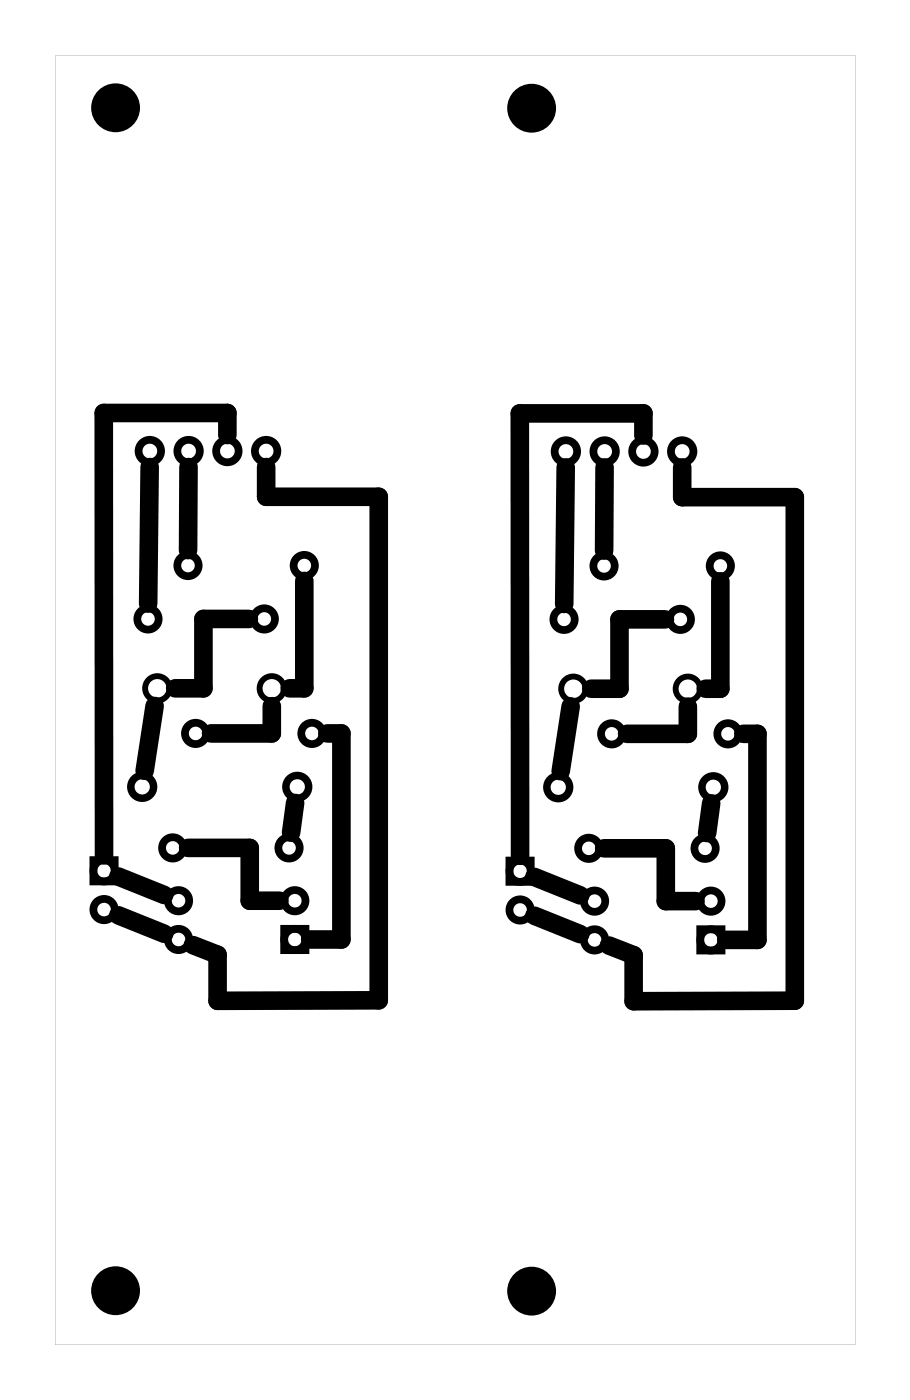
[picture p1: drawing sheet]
<svg xmlns="http://www.w3.org/2000/svg" width="60mm" height="92mm" viewBox="0 0 60 92" stroke-linecap="round" stroke-linejoin="round" font-family="sans-serif">
<path d="M3.6 3.6h52.4v84.5h-52.4zM3.6 3.6v84.5h52.4v-84.5z" fill="#000"/>
<g fill="none" stroke="#000" stroke-width=".51">
<path d="M6.1 56.4h1.4v1.3h-1.4zM33.4 56.4h1.4v1.4h-1.4zM18.6 60.9h1.4v1.3h-1.4zM45.9 60.9h1.4v1.4h-1.4z"/>
<circle cx="9.8" cy="29.6" r=".74"/>
<circle cx="12.3" cy="37.1" r=".7"/>
<circle cx="12.4" cy="29.6" r=".74"/>
<circle cx="14.9" cy="29.6" r=".74"/>
<circle cx="17.4" cy="29.6" r=".74"/>
<circle cx="19.9" cy="37.1" r=".7"/>
<circle cx="37.1" cy="29.6" r=".74"/>
<circle cx="39.6" cy="37.1" r=".7"/>
<circle cx="39.6" cy="29.6" r=".74"/>
<circle cx="42.2" cy="29.6" r=".74"/>
<circle cx="44.7" cy="29.6" r=".74"/>
<circle cx="47.2" cy="37.1" r=".7"/>
<circle cx="6.8" cy="57.1" r=".7"/>
<circle cx="6.8" cy="59.6" r=".7"/>
<circle cx="9.7" cy="40.6" r=".7"/>
<circle cx="11.3" cy="55.6" r=".7"/>
<circle cx="11.7" cy="59" r=".7"/>
<circle cx="12.8" cy="48.1" r=".7"/>
<circle cx="17.3" cy="40.6" r=".7"/>
<circle cx="18.9" cy="55.6" r=".7"/>
<circle cx="19.3" cy="59" r=".7"/>
<circle cx="20.4" cy="48.1" r=".7"/>
<circle cx="34.1" cy="57.1" r=".7"/>
<circle cx="34.1" cy="59.6" r=".7"/>
<circle cx="37" cy="40.6" r=".7"/>
<circle cx="38.6" cy="55.6" r=".7"/>
<circle cx="39" cy="59" r=".7"/>
<circle cx="40.1" cy="48.1" r=".7"/>
<circle cx="44.6" cy="40.6" r=".7"/>
<circle cx="46.2" cy="55.6" r=".7"/>
<circle cx="46.6" cy="59" r=".7"/>
<circle cx="47.7" cy="48.1" r=".7"/>
<circle cx="11.7" cy="61.6" r=".7"/>
<circle cx="19.3" cy="61.6" r=".7"/>
<circle cx="39" cy="61.6" r=".7"/>
<circle cx="46.6" cy="61.6" r=".7"/>
</g>
<g fill="none" stroke="#000" stroke-width=".49">
<circle cx="9.3" cy="51.6" r=".75"/>
<circle cx="19.5" cy="51.6" r=".75"/>
<circle cx="36.6" cy="51.6" r=".75"/>
<circle cx="46.7" cy="51.6" r=".75"/>
</g>
<g fill="none" stroke="#000" stroke-width=".38">
<circle cx="10.3" cy="45.1" r=".8"/>
<circle cx="17.8" cy="45.1" r=".8"/>
<circle cx="37.6" cy="45.1" r=".8"/>
<circle cx="45.1" cy="45.1" r=".8"/>
</g>
<g fill="#000">
<circle cx="7.6" cy="7.1" r="1.6"/>
<circle cx="34.8" cy="7.1" r="1.6"/>
<circle cx="7.6" cy="84.6" r="1.6"/>
<circle cx="34.8" cy="84.6" r="1.6"/>
</g>
<g fill="none" stroke="#000" stroke-width="1.2">
<path d="M9.8 30.6l-.1 8.9M12.4 30.6l-.1 5.4M14.9 28.5v-1.4h-8.1v28.9M17.4 30.6v1.9h7.4v33l-10.5 .1v-3l-1.7-.7M19.9 38.1v7h-.9M37.1 30.6l-.1 9M39.6 30.6v5.5M42.2 28.5v-1.4h-8.1v29M44.7 30.6v2h7.4v33h-10.6v-3l-1.6-.7M47.2 38.1v7h-1M7.8 57.4l3 1.2M7.8 60l3 1.2"/>
<path d="M10.1 46.3l-.6 4.2M12.3 55.6h4.1v3.4h1.9M16.3 40.6h-3v4.5h-1.8M17.8 46.3v1.8h-4M19.3 52.6l-.2 2M21.4 48.1h1v13.5h-2.1M35 57.5l3 1.2M35 60l3 1.2M37.4 46.3l-.7 4.2M39.6 55.6h4v3.4h2M43.6 40.6h-3v4.5h-1.9M45.1 46.3v1.8h-4"/>
<path d="M46.6 52.6l-.3 2M48.7 48.1h.9v13.5h-2"/>
</g>
</svg>
